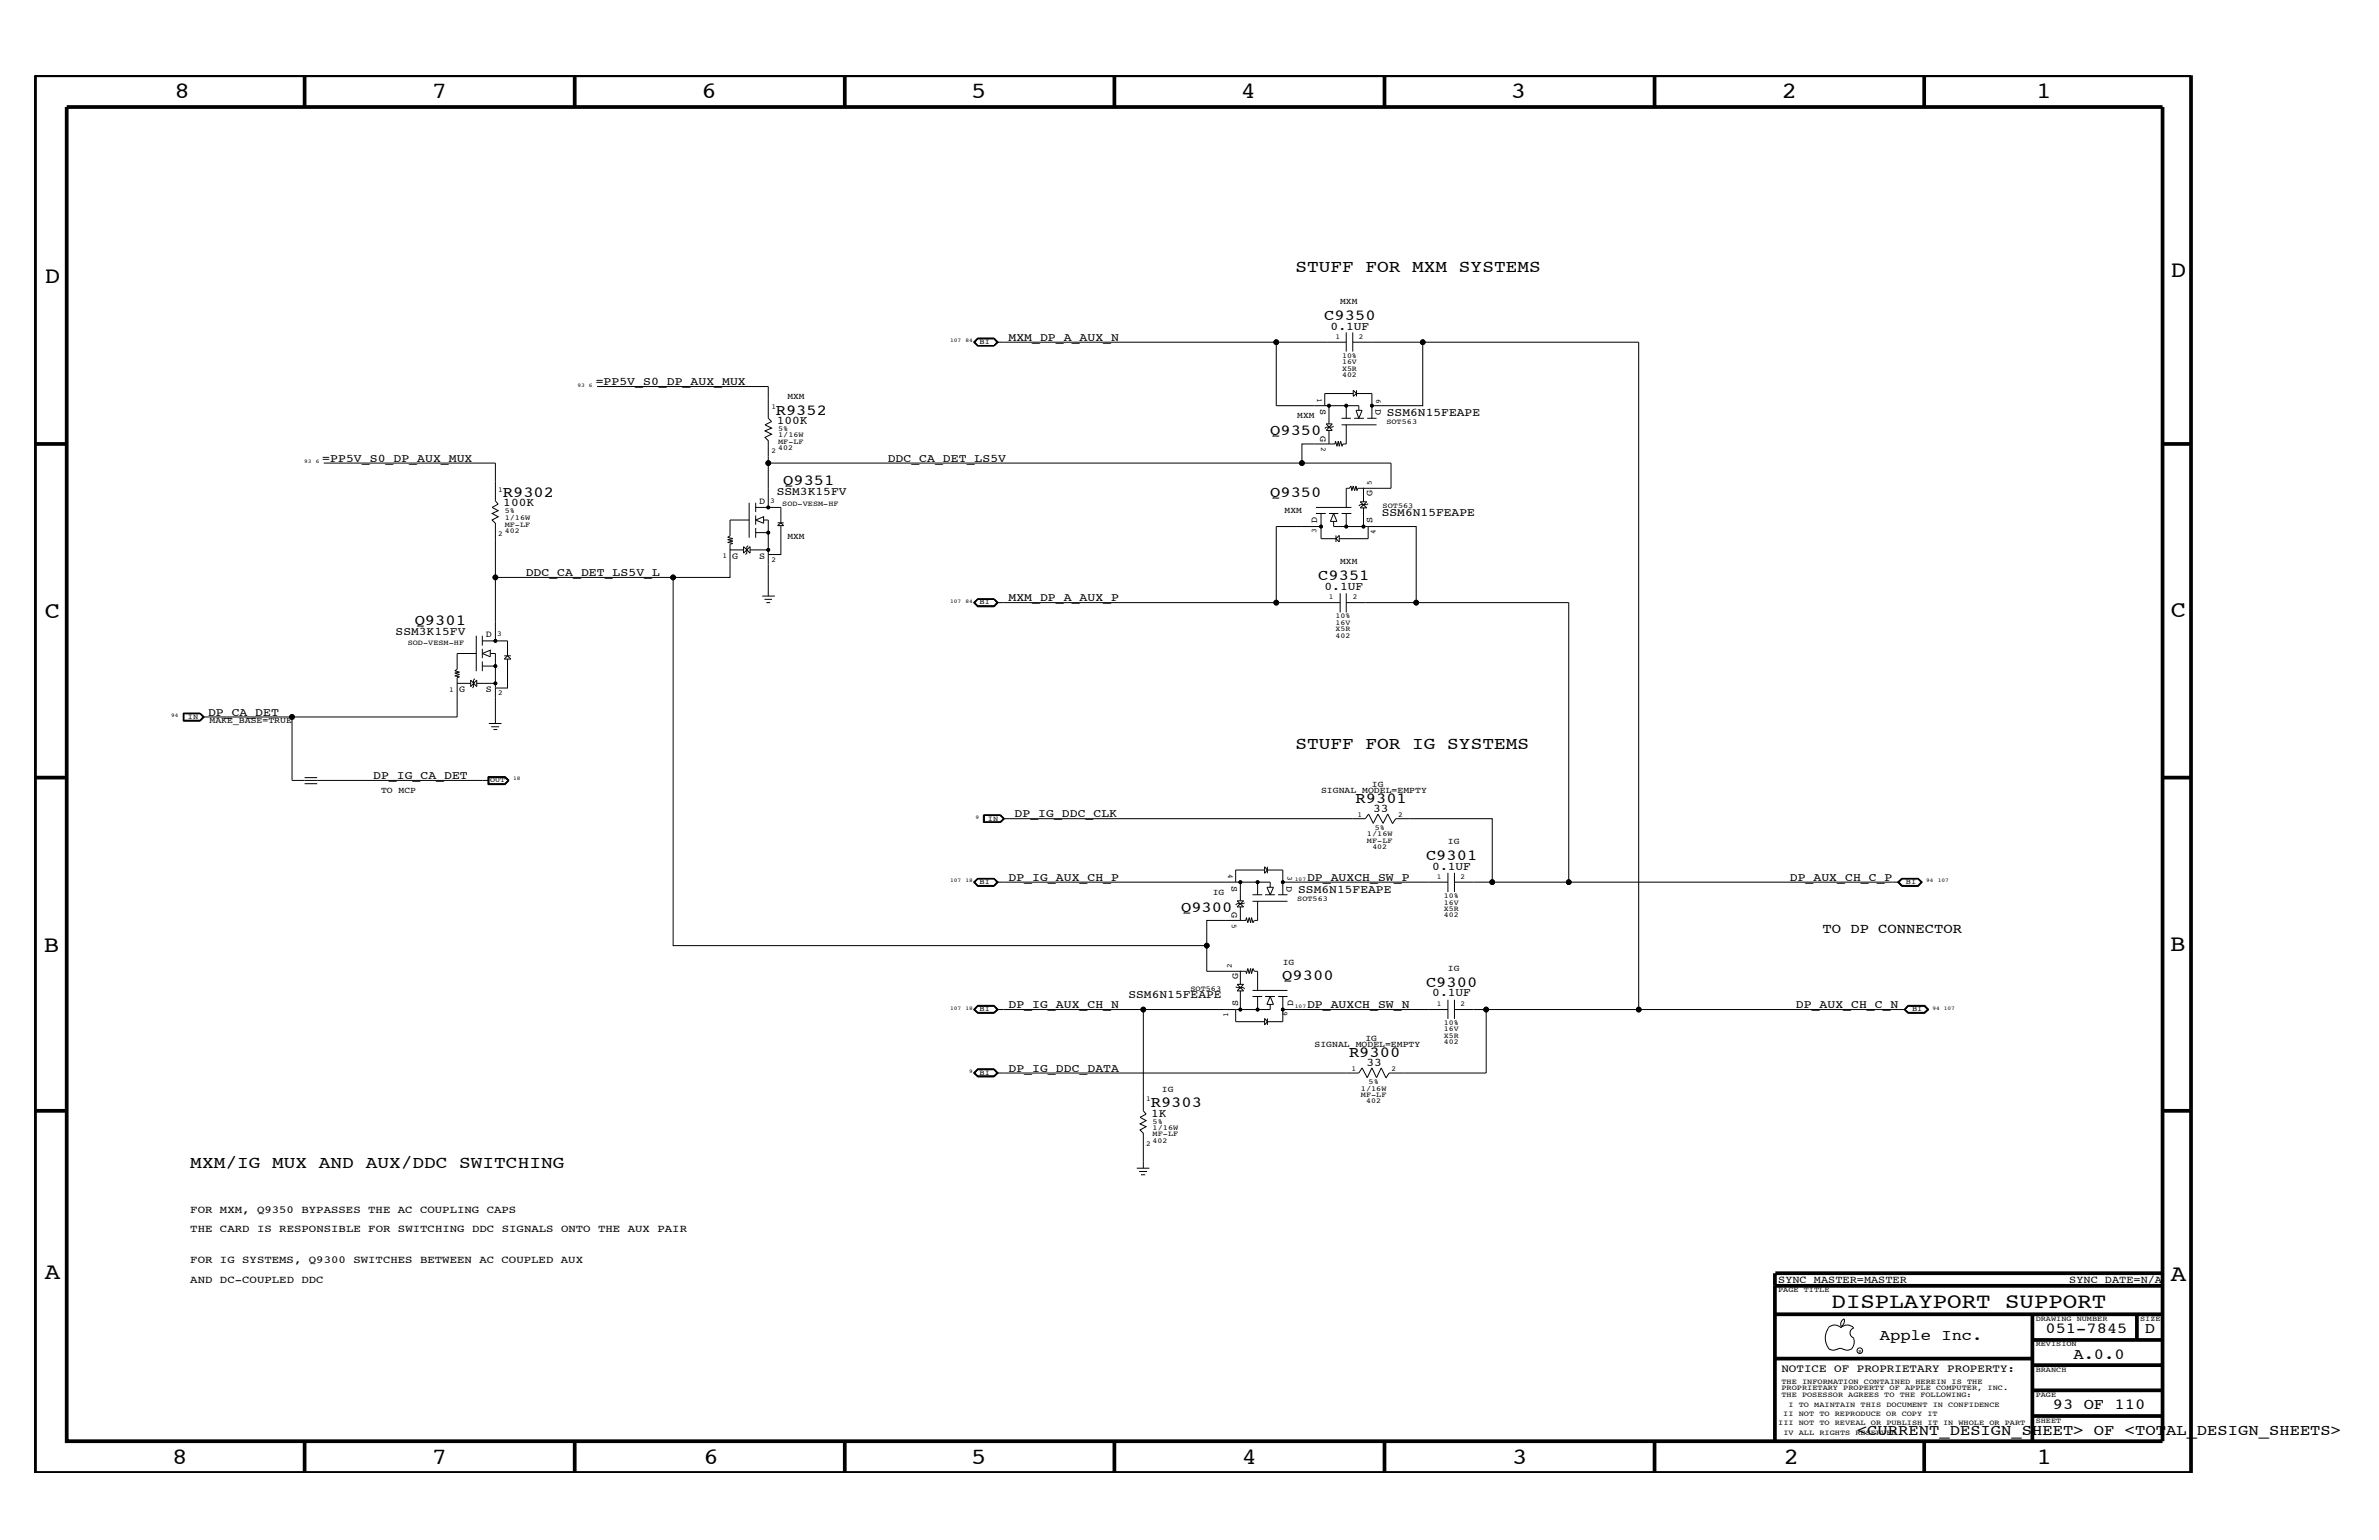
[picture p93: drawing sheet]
<svg xmlns="http://www.w3.org/2000/svg" width="432mm" height="279mm" viewBox="0 0 432 279" stroke-linecap="round" stroke-linejoin="round" font-family="sans-serif">
<defs><g id="words">
<g font-size="4.2">
<text x="31.7" y="17.8">8</text>
<text x="78.4" y="17.8">7</text>
<text x="127.3" y="17.8">6</text>
<text x="176.3" y="17.8">5</text>
<text x="225.2" y="17.8">4</text>
<text x="274.2" y="17.8">3</text>
<text x="323.4" y="17.8">2</text>
<text x="369.6" y="17.8">1</text>
<text x="8.1" y="51.3">D</text>
<text x="394" y="50.3">D</text>
<text x="8.1" y="112.1">C</text>
<text x="394" y="111.9">C</text>
<text x="8" y="172.7">B</text>
<text x="393.9" y="172.5">B</text>
<text x="8.1" y="232">A</text>
<text x="394" y="232.4">A</text>
<text x="31.2" y="265.6">8</text>
<text x="78.4" y="265.6">7</text>
<text x="127.7" y="265.6">6</text>
<text x="176.3" y="265.6">5</text>
<text x="225.4" y="265.6">4</text>
<text x="274.5" y="265.6">3</text>
<text x="323.8" y="265.6">2</text>
<text x="369.7" y="265.6">1</text>
</g>
<text font-size="3.9" x="332.4" y="237.3">DISPLAYPORT SUPPORT</text>
<g font-size="3.1">
<text x="235.1" y="49.4">STUFF FOR MXM SYSTEMS</text>
<text x="235.1" y="135.8">STUFF FOR IG SYSTEMS</text>
<text x="34.5" y="211.9">MXM/IG MUX AND AUX/DDC SWITCHING</text>
</g>
<g font-size="2.8">
<text x="240.4" y="58">C9350</text>
<text x="140.8" y="75.2">R9352</text>
<text x="230.5" y="78.9">Q9350</text>
<text x="142.2" y="88">Q9351</text>
<text x="91.3" y="90.2">R9302</text>
<text x="230.5" y="90.2">Q9350</text>
<text x="239.3" y="105.3">C9351</text>
<text x="75.3" y="113.4">Q9301</text>
<text x="246" y="145.7">R9301</text>
<text x="258.8" y="156.1">C9301</text>
<text x="214.4" y="165.4">Q9300</text>
<text x="232.7" y="177.8">Q9300</text>
<text x="258.8" y="179.1">C9300</text>
<text x="244.9" y="191.8">R9300</text>
<text x="208.9" y="200.9">R9303</text>
<text x="341.2" y="243.1">Apple Inc.</text>
<text x="371.3" y="241.9">051-7845</text>
<text x="389.3" y="241.9">D</text>
<text x="376.3" y="246.5">A.0.0</text>
<text x="372.6" y="255.7">93 OF 110</text>
<text x="337.1" y="260.4">&lt;CURRENT_DESIGN_SHEET&gt; OF &lt;TOTAL_DESIGN_SHEETS&gt;</text>
</g>
<text font-size="2.5" x="330.8" y="169.3">TO DP CONNECTOR</text>
<g font-size="2.1">
<text x="241.5" y="59.8">0.1UF</text>
<text x="183" y="61.8">MXM_DP_A_AUX_N</text>
<text x="108.1" y="69.9">=PP5V_S0_DP_AUX_MUX</text>
<text x="141" y="76.9">100K</text>
<text x="251.7" y="75.6">SSM6N15FEAPE</text>
<text x="58.5" y="83.8">=PP5V_S0_DP_AUX_MUX</text>
<text x="161.1" y="83.8">DDC_CA_DET_LS5V</text>
<text x="141" y="89.9">SSM3K15FV</text>
<text x="91.4" y="91.9">100K</text>
<text x="250.8" y="93.6">SSM6N15FEAPE</text>
<text x="95.4" y="104.5">DDC_CA_DET_LS5V_L</text>
<text x="240.4" y="107">0.1UF</text>
<text x="183" y="109.1">MXM_DP_A_AUX_P</text>
<text x="71.8" y="115.3">SSM3K15FV</text>
<text x="37.8" y="129.8">DP_CA_DET</text>
<text x="67.7" y="141.4">DP_IG_CA_DET</text>
<text x="184.1" y="148.3">DP_IG_DDC_CLK</text>
<text x="249.2" y="147.3">33</text>
<text x="183" y="159.8">DP_IG_AUX_CH_P</text>
<text x="235.6" y="162">SSM6N15FEAPE</text>
<text x="237.2" y="159.8">DP_AUXCH_SW_P</text>
<text x="260" y="157.8">0.1UF</text>
<text x="324.9" y="159.8">DP_AUX_CH_C_P</text>
<text x="183" y="182.9">DP_IG_AUX_CH_N</text>
<text x="204.8" y="181.1">SSM6N15FEAPE</text>
<text x="237.2" y="182.9">DP_AUXCH_SW_N</text>
<text x="260" y="180.8">0.1UF</text>
<text x="326" y="182.9">DP_AUX_CH_C_N</text>
<text x="183" y="194.4">DP_IG_DDC_DATA</text>
<text x="248" y="193.4">33</text>
<text x="209" y="202.6">1K</text>
</g>
<text font-size="2" x="323.3" y="248.9">NOTICE OF PROPRIETARY PROPERTY:</text>
<g font-size="1.9">
<text x="34.5" y="220">FOR MXM, Q9350 BYPASSES THE AC COUPLING CAPS</text>
<text x="34.5" y="223.5">THE CARD IS RESPONSIBLE FOR SWITCHING DDC SIGNALS ONTO THE AUX PAIR</text>
<text x="34.5" y="229.2">FOR IG SYSTEMS, Q9300 SWITCHES BETWEEN AC COUPLED AUX</text>
<text x="34.5" y="232.7">AND DC-COUPLED DDC</text>
<text x="322.7" y="232.7">SYNC_MASTER=MASTER</text>
<text x="375.6" y="232.7">SYNC_DATE=N/A</text>
</g>
<g font-size="1.7">
<text x="239.6" y="74.2" transform="rotate(90 239.6 74.2)">S</text>
<text x="249.7" y="74.2" transform="rotate(90 249.7 74.2)">D</text>
<text x="239.6" y="79.1" transform="rotate(90 239.6 79.1)">G</text>
<text x="137.8" y="91.4">D</text>
<text x="239.1" y="94.9" transform="rotate(-90 239.1 94.9)">D</text>
<text x="249.1" y="94.9" transform="rotate(-90 249.1 94.9)">S</text>
<text x="249.1" y="90.1" transform="rotate(-90 249.1 90.1)">G</text>
<text x="132.9" y="101.4">G</text>
<text x="137.8" y="101.4">S</text>
<text x="88.2" y="115.6">D</text>
<text x="83.4" y="125.6">G</text>
<text x="88.2" y="125.6">S</text>
<text x="223.5" y="160.7" transform="rotate(90 223.5 160.7)">S</text>
<text x="233.5" y="160.7" transform="rotate(90 233.5 160.7)">D</text>
<text x="223.5" y="165.5" transform="rotate(90 223.5 165.5)">G</text>
<text x="224.7" y="177.7" transform="rotate(-90 224.7 177.7)">G</text>
<text x="224.7" y="182.5" transform="rotate(-90 224.7 182.5)">S</text>
<text x="234.7" y="182.5" transform="rotate(-90 234.7 182.5)">D</text>
</g>
<g font-size="1.6">
<text x="243.2" y="55.1">MXM</text>
<text x="142.9" y="72.4">MXM</text>
<text x="235.5" y="75.9">MXM</text>
<text x="233.2" y="93.2">MXM</text>
<text x="142.9" y="97.8">MXM</text>
<text x="243.2" y="102.4">MXM</text>
<text x="38" y="131.3">MAKE_BASE=TRUE</text>
<text x="69.2" y="144">TO MCP</text>
<text x="239.8" y="144">SIGNAL_MODEL=EMPTY</text>
<text x="249" y="142.8">IG</text>
<text x="262.8" y="153.2">IG</text>
<text x="220.1" y="162.3">IG</text>
<text x="232.8" y="175">IG</text>
<text x="262.8" y="176.2">IG</text>
<text x="238.6" y="190">SIGNAL_MODEL=EMPTY</text>
<text x="247.8" y="188.9">IG</text>
<text x="210.9" y="198.1">IG</text>
</g>
<g font-size="1.4">
<text x="177.8" y="62.4">BI</text>
<text x="242.4" y="61.5">1</text>
<text x="243.6" y="65">10%</text>
<text x="246.6" y="61.5">2</text>
<text x="243.6" y="66.1">16V</text>
<text x="243.6" y="67.3">X5R</text>
<text x="243.6" y="68.4">402</text>
<text x="140" y="74.2">1</text>
<text x="239.1" y="72.2" transform="rotate(90 239.1 72.2)">1</text>
<text x="249.8" y="72.4" transform="rotate(90 249.8 72.4)">6</text>
<text x="251.6" y="76.9">SOT563</text>
<text x="140" y="82.2">2</text>
<text x="141.2" y="81.6">402</text>
<text x="141.2" y="80.5">MF-LF</text>
<text x="141.2" y="78.2">5%</text>
<text x="141.2" y="79.4">1/16W</text>
<text x="239.8" y="81.1" transform="rotate(90 239.8 81.1)">2</text>
<text x="90.4" y="89.2">1</text>
<text x="249" y="88" transform="rotate(-90 249 88)">5</text>
<text x="91.6" y="95.5">MF-LF</text>
<text x="91.6" y="93.2">5%</text>
<text x="91.6" y="94.3">1/16W</text>
<text x="139.8" y="91.2">3</text>
<text x="142" y="91.7">SOD-VESM-HF</text>
<text x="251" y="92.1">SOT563</text>
<text x="90.4" y="97.2">2</text>
<text x="91.6" y="96.6">402</text>
<text x="131.1" y="101.3">1</text>
<text x="140" y="102">2</text>
<text x="238.9" y="96.7" transform="rotate(-90 238.9 96.7)">3</text>
<text x="249.7" y="97" transform="rotate(-90 249.7 97)">4</text>
<text x="177.8" y="109.7">BI</text>
<text x="241.2" y="108.7">1</text>
<text x="242.4" y="112.2">10%</text>
<text x="242.4" y="113.4">16V</text>
<text x="245.5" y="108.7">2</text>
<text x="74" y="117">SOD-VESM-HF</text>
<text x="90.3" y="115.4">3</text>
<text x="242.4" y="114.5">X5R</text>
<text x="242.4" y="115.7">402</text>
<text x="81.5" y="125.5">1</text>
<text x="34.1" y="130.4">IN</text>
<text x="90.4" y="126.2">2</text>
<text x="89" y="141.9">OUT</text>
<text x="179.3" y="148.9">IN</text>
<text x="246.4" y="148.2">1</text>
<text x="253.7" y="148.2">2</text>
<text x="248.1" y="151.8">1/16W</text>
<text x="248.1" y="152.9">MF-LF</text>
<text x="249.1" y="154">402</text>
<text x="249.5" y="150.7">5%</text>
<text x="177.8" y="160.4">BI</text>
<text x="222.9" y="158.6" transform="rotate(90 222.9 158.6)">4</text>
<text x="233.7" y="158.9" transform="rotate(90 233.7 158.9)">3</text>
<text x="260.8" y="159.5">1</text>
<text x="265.1" y="159.5">2</text>
<text x="345.9" y="160.4">BI</text>
<text x="223.6" y="167.6" transform="rotate(90 223.6 167.6)">5</text>
<text x="235.5" y="163.4">SOT563</text>
<text x="262" y="165.2">X5R</text>
<text x="262" y="164.1">16V</text>
<text x="262" y="166.4">402</text>
<text x="262" y="162.9">10%</text>
<text x="216.1" y="179.8">SOT563</text>
<text x="223.6" y="175.6" transform="rotate(-90 223.6 175.6)">2</text>
<text x="177.8" y="183.5">BI</text>
<text x="222.9" y="184.5" transform="rotate(-90 222.9 184.5)">1</text>
<text x="233.7" y="184.3" transform="rotate(-90 233.7 184.3)">6</text>
<text x="260.8" y="182.6">1</text>
<text x="265.1" y="182.6">2</text>
<text x="347" y="183.5">BI</text>
<text x="262" y="188.3">X5R</text>
<text x="262" y="186">10%</text>
<text x="262" y="189.4">402</text>
<text x="262" y="187.1">16V</text>
<text x="177.8" y="195">BI</text>
<text x="245.3" y="194.3">1</text>
<text x="247" y="197.9">1/16W</text>
<text x="248.4" y="196.7">5%</text>
<text x="252.6" y="194.3">2</text>
<text x="208" y="199.8">1</text>
<text x="209.2" y="203.9">5%</text>
<text x="247" y="199">MF-LF</text>
<text x="248" y="200.2">402</text>
<text x="208" y="207.9">2</text>
<text x="209.2" y="206.2">MF-LF</text>
<text x="209.2" y="205">1/16W</text>
<text x="209.2" y="207.3">402</text>
<text x="322.7" y="234.4">PAGE TITLE</text>
<text x="369.5" y="239.6">DRAWING NUMBER</text>
<text x="388.5" y="239.6">SIZE</text>
<text x="369.5" y="244.2">REVISION</text>
<text x="323.3" y="251.1">THE INFORMATION CONTAINED HEREIN IS THE</text>
<text x="369.5" y="248.9">BRANCH</text>
<text x="323.3" y="253.4">THE POSESSOR AGREES TO THE FOLLOWING:</text>
<text x="323.3" y="252.3">PROPRIETARY PROPERTY OF APPLE COMPUTER, INC.</text>
<text x="323.7" y="256.9">II NOT TO REPRODUCE OR COPY IT</text>
<text x="324.6" y="255.2">I TO MAINTAIN THIS DOCUMENT IN CONFIDENCE</text>
<text x="369.5" y="253.4">PAGE</text>
<text x="322.7" y="258.6">III NOT TO REVEAL OR PUBLISH IT IN WHOLE OR PART</text>
<text x="323.7" y="260.4">IV ALL RIGHTS RESERVED</text>
<text x="369.5" y="258.1">SHEET</text>
</g>
<g font-size="1">
<text x="172.5" y="62.1">107</text>
<text x="175.3" y="62.1">84</text>
<text x="104.8" y="70.1">93 6</text>
<text x="55.2" y="84">93</text>
<text x="57.3" y="84">6</text>
<text x="172.5" y="109.3">107</text>
<text x="175.3" y="109.3">84</text>
<text x="31.1" y="130.1">94</text>
<text x="93.1" y="141.6">18</text>
<text x="177" y="148.5">9</text>
<text x="172.5" y="160">107</text>
<text x="175.3" y="160">18</text>
<text x="235" y="159.8">107</text>
<text x="349.6" y="160">94</text>
<text x="351.7" y="160">107</text>
<text x="172.5" y="183.2">107</text>
<text x="175.3" y="183.2">18</text>
<text x="235" y="182.9">107</text>
<text x="350.8" y="183.2">94 107</text>
<text x="175.9" y="194.7">9</text>
</g>
<text font-size=".9" x="337.3" y="245.4">R</text>
</g></defs>
<g fill="none" stroke="#000" stroke-width=".18">
<path d="M108.4 70.1h31v5.8l.6 .6-1.1 .6 1.1 .6-1.1 .5 1.1 .6-1.1 .6 .5 .6v12.1M177.5 61.5h2.9l.5 .6-.5 .6h-2.9l-.5-.6zM177.5 61.3h2.9l.8 .8-.8 .7h-2.9l-.8-.7zM180.4 61.4h-2.9l-.6 .7 .6 .6h2.9M180.4 61.4h-2.9l-.7 .7 .7 .7h2.9M180.4 61.4l.7 .7-.7 .7M180.4 61.4l.6 .7-.6 .6M180.9 62.1h50.7M240.7 76.9h1.1l-1.1 1.2h1.1zM241.2 73.6v3.3M241.2 78.1v2.4M242.1 77.3l-.3 .2h-1.1l-.2 .3"/>
<path d="M243.5 75.9h1.7M243.5 77.1h6.4M244.3 77.1v3.4h-.5l-.2 .5-.3-1-.2 1-.2-1-.2 1-.3-1-.1 .5h-6v3.5M244.3 62.1h-12.7v11.5h15v.9M244.3 60.3v3.5M244.3 73.6v2.3M245.5 62.1h12.7v11.5h-9.2M245.5 60.3v3.5M245.6 70.8l.6 .6-.6 .5zM245.6 71.4h-5.1v2.2v-.1M245.8 75.9h1.8M246.1 74.5h1.1l-.6 1.4z"/>
<path d="M246.2 71.4h2.8v4.5M246.2 70.8v1.1M248.2 75.9h1.7M258.2 62.1h39.2v121.1M58.8 84h31.1v6.9l.5 .6-1.1 .6 1.1 .6-1.1 .5 1.1 .6-1.1 .5 .6 .6v21.4M132.6 99.7l-.1 .1h2.5M135 99.2v1.2l1.1-1.2v1.2zM135.8 99l-.2 .2v1.2l-.3 .2M136 94.3h-3.5v2.9l-.4 .3 .9 .2-.9 .2 .9 .3-.9 .2 .9 .2-.5 .1v6.1h-10.3v66.8h96.8M136 91.2v6.4M136.1 99.8h3.3M137.2 94.3l1.4-.5v1.1z"/>
<path d="M137.2 92.1h4.5v2.8M137.2 91.2v1.7M137.2 93.5v1.7M137.2 95.8v1.8M137.2 96.6h2.2M138.6 94.3h.8v13.8M139.4 84h113.1v4.6h-6l-.2 .4-.2-.8-.2 .8-.3-.8-.2 .8-.2-.8-.3 .4h-.6v3.5M141.1 95.4l.6-.5 .5 .5zM141.1 94.9h1.1M141.7 95.4v5.2h-2.3M238.8 93.2h1.8M238.8 92.1h6.5"/>
<path d="M239.8 95.5h-8.2v13.8M239.8 93.2v4.5h2.7M241.2 93.2h1.7M242.1 94.6v.9h14.9v13.8h-12.7M242.1 93.2l.6 1.4h-1.2zM242.5 97.1v1.2M243.1 97.1v1.2l-.6-.6zM243.5 93.2h1.8M244.3 93.2v2.3M246.9 91h1.2l-1.2 1.1h1.2zM247.5 92.1v3.4M247.6 88.5l-.1 2.5"/>
<path d="M248.3 95.5v2.2h-5.2M248.3 91.4l-.2 .2h-1.2l-.3 .2M86.4 118.6h-3.4v2.8l-.4 .3 .8 .2-.8 .2 .8 .3-.8 .2 .8 .2-.4 .2v7.1h-46.2M86.4 115.3v6.5M87.5 118.6l1.5-.6v1.2zM87.5 115.3v1.8M87.5 117.7v1.7M87.5 116.3h4.6v2.7M89 118.6h.9v12.7M89.9 104.8h32.3M91.5 119h1.2M92.1 119.6v5.2h-2.2"/>
<path d="M92.1 119l.6 .6h-1.2zM138.3 108.1h2.3M138.8 108.7h1.3M139.1 109.3h.7M176.7 109.3l.8-.6h2.9l.8 .6-.8 .8h-2.9zM177.5 108.7h2.9l.7 .6-.7 .7h-2.9l-.7-.7zM180.4 108.7h-2.9l-.5 .6 .5 .6h2.9M180.4 108.7h-2.9l-.6 .6 .6 .6h2.9M180.4 108.7l.6 .6-.6 .6M180.4 108.7l.5 .6-.5 .6M180.9 109.3h62.3M243.2 107.6v3.5"/>
<path d="M244.3 107.6v3.5M257 109.3h27.7v50.7M33.3 129.4h3l.8 .7-.8 .7h-3zM33.3 130.8h3M36.3 129.5h-2.9v1.3M36.3 129.5l.6 .6-.6 .7M36.3 129.4l.7 .7-.7 .7M36.3 129.5l.5 .6M36.8 130.1l-.5 .6h-2.9M53 130.1v11.5h35.7M83.1 123.9l-.1 .1h2.4M85.4 123.4v1.2l1.1-1.2v1.2z"/>
<path d="M86.2 123.1l-.3 .3v1.2l-.1 .2M86.5 124h3.4M87.5 120v1.8M87.5 120.8h2.4M88.7 131.3h2.3M89.2 131.9h1.4M89.6 132.4h.7M55.3 142.2h2.3M55.3 141.1h2.3M88.6 140.9h3.1l.7 .7-.7 .8h-3.1zM88.6 140.9v1.4h3.1l.7-.7M88.7 141.1h2.9l.6 .5-.6 .6h-2.9"/>
<path d="M88.7 142.3v-1.3h2.9l.7 .6-.7 .7M177.5 159.5h2.9l.5 .5-.5 .6h-2.9l-.5-.6zM178.5 147.9h3.1l.7 .6-.7 .7h-3.1zM178.6 147.9v1.3M180.4 159.5h-2.9l-.6 .5 .6 .7h2.9M180.4 159.4h-2.9l-.7 .6 .7 .7h2.9M180.4 159.4l.7 .6-.7 .7M180.4 159.5l.6 .5-.6 .7M181.5 147.9h-2.9v1.2h2.9M181.5 147.9l.7 .6-.7 .6M181.5 147.9l.6 .6M182.1 148.5h65.7l.6-.8 .9 1.7 .8-1.7 .9 1.7 .9-1.7 .8 1.7"/>
<path d="M182.1 148.5l-.6 .6M229.5 157.3l.5 .5-.5 .6zM229.5 157.8h-5.2v2.2M230 157.8h2.8v4.5M230 157.3v1.1M252.7 149.5l.6-1h17.5v11.5h-6.8M262.8 158.4v3.4M264 158.4v3.4M345.2 159.5h2.9l.6 .5-.6 .7h-2.9l-.6-.7zM345.2 159.4h2.9l.7 .6-.7 .7h-2.9M345.2 159.4l-.7 .6 .7 .7M345.3 159.5h2.8l.6 .5-.6 .6h-2.8l-.6-.6z"/>
<path d="M176.7 160l.8-.6h2.9l.8 .6-.8 .8h-2.9zM180.9 160h49.6v1M219 171.6v4.6h7.1l.1 .4 .3-.9 .2 .9 .3-.9 .2 .9 .2-.9 .3 .5h.6v3.5M224.3 179l.2 .2h1.2l.2 .2M224.5 163.4h1.2l-1.2 1.1h1.2zM224.5 178.6h1.2l-1.2 1.2h1.2zM225.1 164.5v2.5l.1-.1M225.1 160v3.4M225.1 179.8v3.4M225.2 176.1l-.1 2.5M225.9 163.8l-.2 .1h-1.2l-.2 .3M227.3 162.3h1.8"/>
<path d="M227.3 163.5h6.4M227.3 179.7h6.4M228.3 163.5v3.5h-.6l-.3 .4-.2-.9-.2 .9-.3-.9-.2 .9-.3-.9-.1 .5h-7.1v4.6M228.3 160v2.3M229.6 162.3h1.8M230 161h1.1l-.6 1.3zM232 162.3h1.7M232.8 160h30M270.8 160h73.9M344.4 160l.8-.6h2.9l.8 .6-.8 .8h-2.9zM176.7 194.7l.8-.8h2.9l.8 .8-.8 .7h-2.9zM176.7 183.2l.8-.8h2.9l.8 .8-.8 .6h-2.9z"/>
<path d="M177.5 194.1h2.9l.5 .6-.5 .5h-2.9l-.5-.5zM177.5 194h2.9l.6 .7-.6 .6h-2.9l-.6-.6zM177.5 182.6h2.9l.5 .6-.5 .5h-2.9l-.5-.5zM180.4 194h-2.9l-.7 .7 .7 .7h2.9M180.4 194l.7 .7-.7 .7M180.4 182.5h-2.9l-.6 .7 .6 .6h2.9M180.4 182.5h-2.9l-.7 .7 .7 .6h2.9M180.4 182.5l.7 .7-.7 .6M180.4 182.5l.6 .7-.6 .6M180.9 194.7h65.7l.6-1 1 1.8 .8-1.8 .9 1.8 .8-1.8 .8 1.8M180.9 183.2h26.6M224.3 183.2v2.2h5.2"/>
<path d="M227.3 180.8h1.8M228.3 180.8v2.4M229.5 184.8l.5 .6-.5 .6zM229.6 180.8h1.8M230 184.8v1.2M230.5 182.2v1h-23v18.3l.5 .6-1.1 .6 1.1 .6-1.1 .6 1.1 .5-1.1 .6 .6 .6v6.3M230.5 180.8l.6 1.4h-1.1zM232 180.8h1.7M232.8 183.2h30M232.8 180.8v4.6h-2.8M262.8 181.4v3.5M264 183.2h81.8"/>
<path d="M264 181.4v3.5M269.7 183.2v11.5h-17.6l-.6 .9M346.3 182.4h3l.8 .8-.8 .6h-3l-.7-.6zM346.4 182.6h2.9l.5 .6-.5 .5h-2.9l-.6-.5zM346.4 182.5h2.9l.6 .7-.6 .6h-2.9M346.4 182.5h2.9l.7 .7-.7 .6h-2.9M346.4 182.5l-.7 .7 .7 .6M346.4 182.5l-.6 .7 .6 .6M206.3 211.9h2.3M206.8 212.5h1.4M207.1 213.1h.8M334.7 239.3l.1 .3a1.19 1.19 0 0 1-.6 1.1"/>
<path d="M334.8 239.3a1.02 1.02 0 0 0-.6 1.3M331.8 240.9a1.61 1.61 0 0 1 2.4 0M331.9 241a3.1 3.1 0 0 0 .2 3.9M332.1 244.8l.6 .2 .7-.2M333.4 244.9l.6-.3 .7 .3M334.1 240.9a1.61 1.61 0 0 1 2.3 0M334.6 244.8l.7 .2 .6-.2M336.4 242.8l.2 .6a1.95 1.95 0 0 1-.6 1.4M336.5 240.9a.93 .93 0 0 0-.7 .9 .93 .93 0 0 0 .7 .9"/>
<circle cx="231.6" cy="62.1" r=".42"/>
<circle cx="241.2" cy="73.6" r=".25"/>
<circle cx="244.3" cy="73.6" r=".25"/>
<circle cx="249" cy="73.6" r=".25"/>
<circle cx="258.2" cy="62.1" r=".42"/>
<circle cx="139.4" cy="84" r=".42"/>
<circle cx="139.4" cy="99.8" r=".25"/>
<circle cx="139.4" cy="92.1" r=".25"/>
<circle cx="139.4" cy="96.6" r=".25"/>
<circle cx="236.3" cy="84" r=".42"/>
<circle cx="239.8" cy="95.5" r=".25"/>
<circle cx="244.3" cy="95.5" r=".25"/>
<circle cx="247.5" cy="95.5" r=".25"/>
<circle cx="89.9" cy="104.8" r=".42"/>
<circle cx="89.9" cy="116.3" r=".25"/>
<circle cx="122.2" cy="104.8" r=".42"/>
<circle cx="231.6" cy="109.3" r=".42"/>
<circle cx="257" cy="109.3" r=".42"/>
<circle cx="53" cy="130.1" r=".42"/>
<circle cx="89.9" cy="120.8" r=".25"/>
<circle cx="89.9" cy="124" r=".25"/>
<circle cx="219" cy="171.6" r=".42"/>
<circle cx="225.1" cy="160" r=".25"/>
<circle cx="228.3" cy="160" r=".25"/>
<circle cx="232.8" cy="160" r=".25"/>
<circle cx="270.8" cy="160" r=".42"/>
<circle cx="284.7" cy="160" r=".42"/>
<circle cx="207.5" cy="183.2" r=".42"/>
<circle cx="225.1" cy="183.2" r=".25"/>
<circle cx="228.3" cy="183.2" r=".25"/>
<circle cx="232.8" cy="183.2" r=".25"/>
<circle cx="269.7" cy="183.2" r=".42"/>
<circle cx="297.4" cy="183.2" r=".42"/>
<circle cx="337.6" cy="245.1" r=".51"/>
</g>
<g fill="#000">
<circle cx="231.6" cy="62.1" r=".42"/>
<circle cx="241.2" cy="73.6" r=".25"/>
<circle cx="244.3" cy="73.6" r=".25"/>
<circle cx="249" cy="73.6" r=".25"/>
<circle cx="258.2" cy="62.1" r=".42"/>
<circle cx="139.4" cy="84" r=".42"/>
<circle cx="139.4" cy="99.8" r=".25"/>
<circle cx="139.4" cy="92.1" r=".25"/>
<circle cx="139.4" cy="96.6" r=".25"/>
<circle cx="236.3" cy="84" r=".42"/>
<circle cx="239.8" cy="95.5" r=".25"/>
<circle cx="244.3" cy="95.5" r=".25"/>
<circle cx="247.5" cy="95.5" r=".25"/>
<circle cx="89.9" cy="104.8" r=".42"/>
<circle cx="89.9" cy="116.3" r=".25"/>
<circle cx="122.2" cy="104.8" r=".42"/>
<circle cx="231.6" cy="109.3" r=".42"/>
<circle cx="257" cy="109.3" r=".42"/>
<circle cx="53" cy="130.1" r=".42"/>
<circle cx="89.9" cy="124" r=".25"/>
<circle cx="89.9" cy="120.8" r=".25"/>
<circle cx="219" cy="171.6" r=".42"/>
<circle cx="225.1" cy="160" r=".25"/>
<circle cx="228.3" cy="160" r=".25"/>
<circle cx="232.8" cy="160" r=".25"/>
<circle cx="270.8" cy="160" r=".42"/>
<circle cx="284.7" cy="160" r=".42"/>
<circle cx="207.5" cy="183.2" r=".42"/>
<circle cx="225.1" cy="183.2" r=".25"/>
<circle cx="228.3" cy="183.2" r=".25"/>
<circle cx="232.8" cy="183.2" r=".25"/>
<circle cx="269.7" cy="183.2" r=".42"/>
<circle cx="297.4" cy="183.2" r=".42"/>
</g>
<g fill="none" stroke="#000" stroke-width=".68" stroke-linecap="butt">
<path d="M6.4 13.7h391.3v253.5h-391.3zM12.1 19.4h380.4v242.1h-380.4zM55.3 13.7v5.7M104.3 13.7v5.7M153.3 13.7v5.7M202.3 13.7v5.7M251.3 13.7v5.7M300.3 13.7v5.7M349.3 13.7v5.7M6.4 80.5h5.7M392.5 80.5h5.2M6.4 141.1h5.7"/>
<path d="M392.5 141.1h5.2M6.4 201.5h5.7M392.5 201.5h5.2M322.2 231v30.5M322.2 233.3h70.3M322.2 238.4h70.3M322.2 231h70.3M368.9 238.4v23.1M387.9 238.4v4.7M322.2 246.5h46.7M368.9 256.9h23.6M368.9 252.3h23.6"/>
<path d="M368.9 247.7h23.6M368.9 243.1h23.6M55.3 261.5v5.7M104.3 261.5v5.7M153.3 261.5v5.7M202.3 261.7v5.5M251.3 261.5v5.7M300.3 261.5v5.7M349.3 261.5v5.7"/>
</g>
<use href="#words"/>
</svg>
